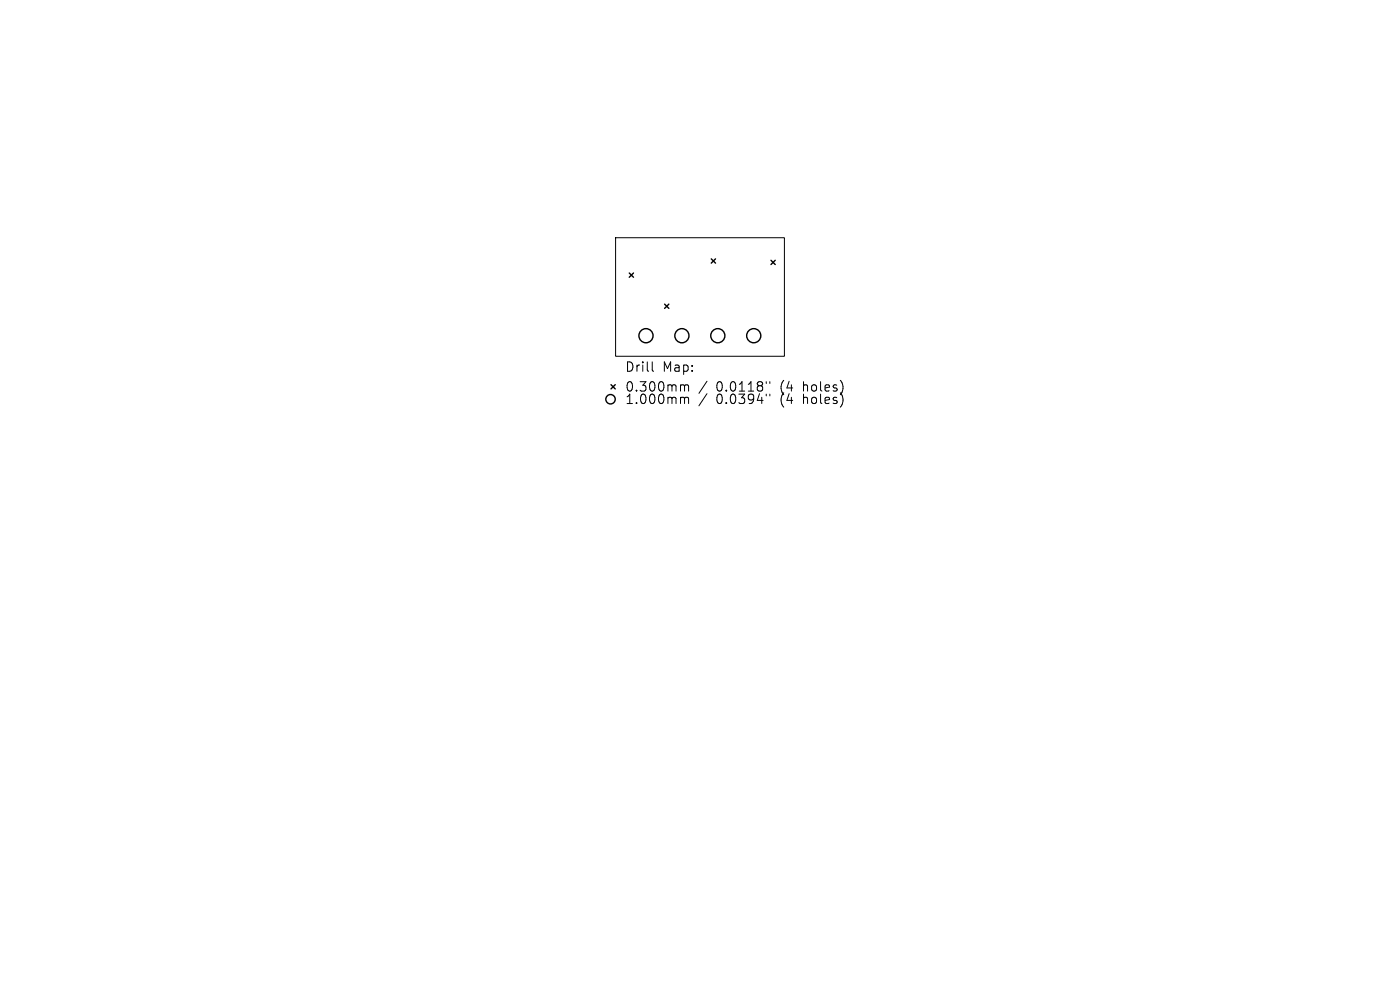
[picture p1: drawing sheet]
<svg xmlns="http://www.w3.org/2000/svg" width="297mm" height="210mm" viewBox="0 0 297 210" stroke-linecap="round" stroke-linejoin="round" font-family="sans-serif">
<defs><g id="words">
<g font-size="2.8">
<text x="132.5" y="79.2">Drill</text>
<text x="132.5" y="83.4">0.300mm</text>
<text x="140.5" y="79.2">Map:</text>
<text x="152" y="83.4">0.0118&quot;</text>
<text x="165.7" y="83.4">(4</text>
<text x="170.7" y="83.4">holes)</text>
<text x="132.5" y="86">1.000mm</text>
<text x="152" y="86">0.0394&quot;</text>
<text x="165.7" y="86">(4</text>
<text x="170.7" y="86">holes)</text>
</g>
</g></defs>
<g fill="none" stroke="#000" stroke-width=".21">
<path d="M130.6 50.4h35.8v25.2h-35.8zM138.4 76.8v1.7l.3 .3M144.7 81.6l.4 .1 .1 .2M144.7 84.3h.2l.3 .3M145.2 81.9l.3-.3 .5 .1 .1 1.3M145.2 81.9v1.1M145.2 84.6v1M145.2 84.6l.3-.3 .5 .1 .1 1.2M150 80.9l-1.7 2.5M150 83.5l-1.7 2.6M162.6 81v.3M162.6 83.6v.4"/>
<path d="M163.3 81v.3M163.3 83.6v.4"/>
</g>
<g fill="none" stroke="#000" stroke-width=".3">
<path d="M133.5 57.9l.9 .9M134.4 57.9l-.9 .9M150.9 54.9l.9 .9M151.8 54.9l-.9 .9M163.6 55.2l.9 .9M164.5 55.2l-.9 .9M141 64.5l.9 .9M141.9 64.5l-.9 .9M129.6 81.6l.9 .9M130.5 81.6l-.9 .9"/>
<circle cx="137" cy="71.2" r="1.5"/>
<circle cx="144.7" cy="71.2" r="1.5"/>
<circle cx="152.3" cy="71.2" r="1.5"/>
<circle cx="159.9" cy="71.2" r="1.5"/>
<circle cx="129.5" cy="84.7" r="1"/>
</g>
<use href="#words"/>
</svg>
